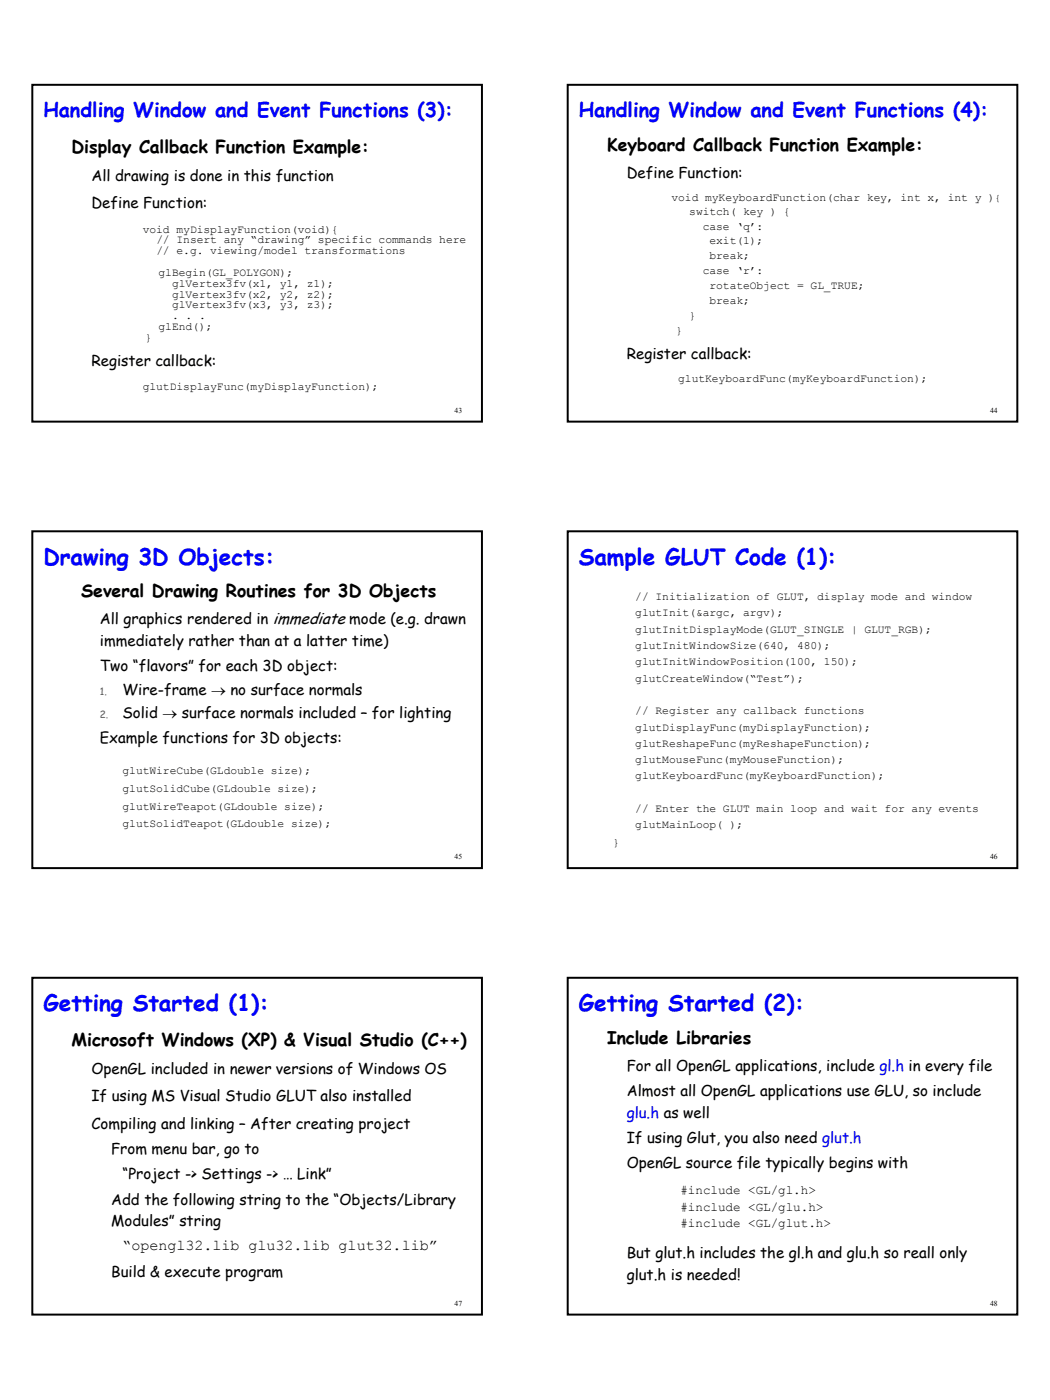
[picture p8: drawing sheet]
<svg xmlns="http://www.w3.org/2000/svg" width="190mm" height="254mm" viewBox="0 0 190 254" stroke-linecap="round" stroke-linejoin="round" font-family="sans-serif">
<defs><g id="words">
<g font-size="4.1" fill="#00f">
<text x="7.9" y="102.4">Drawing 3D Objects:</text>
<text x="105" y="102.4">Sample GLUT Code (1):</text>
<text x="7.9" y="183.4">Getting Started (1):</text>
<text x="105" y="183.4">Getting Started (2):</text>
</g>
<g font-size="3.6" fill="#00f">
<text x="7.9" y="21.3">Handling Window and Event Functions (3):</text>
<text x="105" y="21.3">Handling Window and Event Functions (4):</text>
</g>
<g font-size="3.2">
<text x="13" y="27.7">Display Callback Function Example:</text>
<text x="110.1" y="27.4">Keyboard Callback Function Example:</text>
<text x="14.7" y="108.4">Several Drawing Routines for 3D Objects</text>
<text x="13" y="189.7">Microsoft Windows (XP) &amp; Visual Studio (C++)</text>
<text x="110.1" y="189.4">Include Libraries</text>
</g>
<g font-size="2.7">
<text x="16.6" y="32.9">All drawing is done in this function</text>
<text x="113.7" y="32.3">Define Function:</text>
<text x="16.6" y="37.8">Define Function:</text>
<text x="113.7" y="65">Register callback:</text>
<text x="16.6" y="66.4">Register callback:</text>
<text x="18.1" y="113.3">All graphics rendered in immediate mode (e.g. drawn</text>
<text x="18.1" y="117.2">immediately rather than at a latter time)</text>
<text x="18.1" y="121.8">Two “flavors” for each 3D object:</text>
<text x="22.2" y="126.1">Wire-frame → no surface normals</text>
<text x="22.2" y="130.3">Solid → surface normals included – for lighting</text>
<text x="18.1" y="134.9">Example functions for 3D objects:</text>
<text x="16.6" y="194.9">OpenGL included in newer versions of Windows OS</text>
<text x="113.7" y="194.3">For all OpenGL applications, include gl.h in every file</text>
<text x="16.6" y="199.8">If using MS Visual Studio GLUT also installed</text>
<text x="113.7" y="198.9">Almost all OpenGL applications use GLU, so include</text>
<text x="16.6" y="204.7">Compiling and linking – After creating project</text>
<text x="20.2" y="209.4">From menu bar, go to</text>
<text x="113.7" y="207.4">If using Glut, you also need glut.h</text>
<text x="22.2" y="214">“Project -&gt; Settings -&gt; … Link”</text>
<text x="113.7" y="211.9">OpenGL source file typically begins with</text>
<text x="20.2" y="218.5">Add the following string to the “Objects/Library</text>
<text x="20.2" y="222.5">Modules” string</text>
<text x="22.2" y="226.8">“opengl32.lib glu32.lib glut32.lib”</text>
<text x="20.2" y="231.6">Build &amp; execute program</text>
<text x="113.7" y="228.3">But glut.h includes the gl.h and glu.h so reall only</text>
<text x="113.7" y="232.2">glut.h is needed!</text>
</g>
<text font-size="2.7" fill="#00f" x="113.7" y="202.8">glu.h as well</text>
<g font-size="2.3">
<text x="123.4" y="216.6">#include &lt;GL/gl.h&gt;</text>
<text x="123.4" y="219.6">#include &lt;GL/glu.h&gt;</text>
<text x="123.4" y="222.7">#include &lt;GL/glut.h&gt;</text>
</g>
<g font-size="2.1">
<text x="121.8" y="36.4">void myKeyboardFunction(char key, int x, int y )</text>
<text x="125.1" y="38.9">switch( key ) {</text>
<text x="127.5" y="41.7">case ‘q’:</text>
<text x="25.9" y="42.2">void myDisplayFunction(void){</text>
<text x="28.4" y="44.2">// Insert any “drawing” specific commands here</text>
<text x="28.4" y="46.1">// e.g. viewing/model transformations</text>
<text x="128.7" y="44.3">exit(1);</text>
<text x="128.7" y="47.1">break;</text>
<text x="28.8" y="50.1">glBegin(GL_POLYGON);</text>
<text x="31.2" y="52">glVertex3fv(x1, y1, z1);</text>
<text x="31.2" y="54">glVertex3fv(x2, y2, z2);</text>
<text x="127.5" y="49.8">case ‘r’:</text>
<text x="128.7" y="52.5">rotateObject = GL_TRUE;</text>
<text x="28.8" y="59.9">glEnd();</text>
<text x="31.2" y="56">glVertex3fv(x3, y3, z3);</text>
<text x="31.2" y="57.9">. . .</text>
<text x="125.1" y="57.9">}</text>
<text x="128.7" y="55.2">break;</text>
<text x="26.3" y="61.8">}</text>
<text x="122.6" y="60.6">}</text>
<text x="25.9" y="70.7">glutDisplayFunc(myDisplayFunction);</text>
<text x="123" y="69.3">glutKeyboardFunc(myKeyboardFunction);</text>
<text x="115.3" y="108.9">// Initialization of GLUT, display mode and window</text>
<text x="115.3" y="111.8">glutInit(&amp;argc, argv);</text>
<text x="115.3" y="114.8">glutInitDisplayMode(GLUT_SINGLE | GLUT_RGB);</text>
<text x="115.3" y="117.7">glutInitWindowSize(640, 480);</text>
<text x="115.3" y="120.7">glutInitWindowPosition(100, 150);</text>
<text x="115.3" y="123.7">glutCreateWindow(“Test”);</text>
<text x="115.3" y="129.6">// Register any callback functions</text>
<text x="115.3" y="132.5">glutDisplayFunc(myDisplayFunction);</text>
<text x="115.3" y="135.5">glutReshapeFunc(myReshapeFunction);</text>
<text x="22.2" y="140.5">glutWireCube(GLdouble size);</text>
<text x="22.2" y="143.7">glutSolidCube(GLdouble size);</text>
<text x="115.3" y="138.5">glutMouseFunc(myMouseFunction);</text>
<text x="115.3" y="141.4">glutKeyboardFunc(myKeyboardFunction);</text>
<text x="22.2" y="146.9">glutWireTeapot(GLdouble size);</text>
<text x="115.3" y="147.3">// Enter the GLUT main loop and wait for any events</text>
<text x="22.2" y="150.1">glutSolidTeapot(GLdouble size);</text>
<text x="111.2" y="153.4">}</text>
<text x="115.3" y="150.3">glutMainLoop( );</text>
</g>
<text font-size="1.8" x="180.5" y="36.4">{</text>
<g font-size="1.8" fill="#5f5f5f">
<text x="18.1" y="126.1">1.</text>
<text x="18.1" y="130.3">2.</text>
</g>
<g font-size="1.4">
<text x="82.5" y="74.9">43</text>
<text x="179.6" y="74.9">44</text>
<text x="82.5" y="155.9">45</text>
<text x="179.6" y="155.9">46</text>
<text x="82.5" y="236.9">47</text>
<text x="179.6" y="236.9">48</text>
</g>
</g></defs>
<path d="M5.9 15.4h81.5v61.1h-81.5z" fill="none" stroke="#000" stroke-width=".36"/>
<path d="M102.8 15.2h82v61.5h-82z" fill="#fff"/>
<path d="M103 15.4h81.6v61.1h-81.6z" fill="none" stroke="#000" stroke-width=".36"/>
<path d="M5.7 96.2h81.9v61.5h-81.9z" fill="#fff"/>
<path d="M5.9 96.4h81.5v61.1h-81.5z" fill="none" stroke="#000" stroke-width=".36"/>
<path d="M102.8 96.2h82v61.5h-82z" fill="#fff"/>
<path d="M103 96.4h81.6v61.1h-81.6z" fill="none" stroke="#000" stroke-width=".36"/>
<path d="M5.7 177.2h81.9v61.5h-81.9z" fill="#fff"/>
<path d="M5.9 177.4h81.5v61.1h-81.5z" fill="none" stroke="#000" stroke-width=".36"/>
<path d="M102.8 177.2h82v61.5h-82z" fill="#fff"/>
<path d="M103 177.4h81.6v61.1h-81.6z" fill="none" stroke="#000" stroke-width=".36"/>
<use href="#words"/>
</svg>
